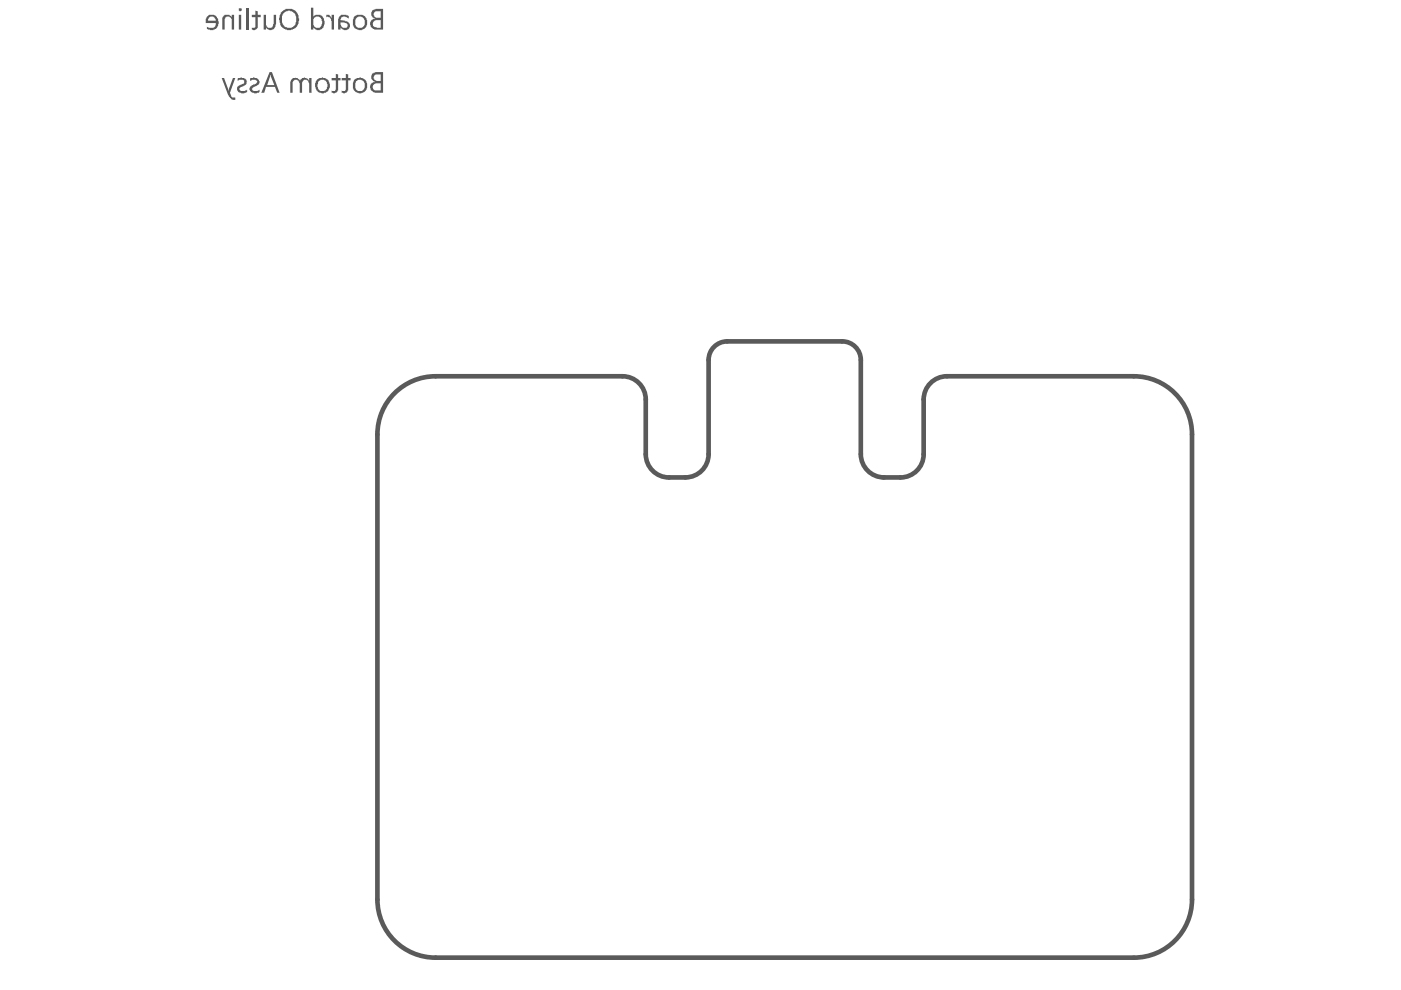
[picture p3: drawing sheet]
<svg xmlns="http://www.w3.org/2000/svg" width="297mm" height="210mm" viewBox="0 0 297 210" stroke-linecap="round" stroke-linejoin="round" font-family="sans-serif">
<path d="M92.4 79.8h39.6M150.2 76.3v20M154.2 72.4h24.4M182.5 76.3v20M200.8 79.8h39.6M80 92.1v98.6M136.9 84.7v11.6M195.8 84.7v11.6M252.7 92.1v98.6M141.8 101.2h3.5M187.3 101.2h3.6M92.4 203h148" fill="none" stroke="#5a5a5a" stroke-width=".99"/>
<g fill="#5a5a5a">
<path d="M69.2 3.1a.57 .57 0 0 1 .9 .4l.2 .3v-.7h.5v3.2h-.5v-1.8l-.2-.7-.5-.2v-.1l-.4 .1z"/>
<path d="M55.9 3.1h.5v1.9a.88 .88 0 0 0 .5 .8 .88 .88 0 0 0 .9 0l.2-.8v-1.9h.5v2l-.1 .2a1.04 1.04 0 0 1-1.5 1l-.5-.5v.5h-.5z"/>
<path d="M54.1 2.3l.5 .1v.7h.7v.5h-.7v1.8a.83 .83 0 0 1-.3 .8 .83 .83 0 0 1-.9 .1v-.4a.51 .51 0 0 0 .7-.4v-1.9h-.7v-.5h.7z"/>
<path d="M52.3 1.6h.5v4.7h-.5z"/>
<path d="M47.3 3.5a1.23 1.23 0 0 1 1.8 .1v-.5h.5v3.2h-.5v-1.8a.82 .82 0 0 0-.4-.9 .82 .82 0 0 0-.9 .2l-.2 .2v2.3h-.5v-2.5z"/>
<path d="M79.3 2.6l.3-.2h1.1v1.4h-.7a.48 .48 0 0 1-.7-.5h-.1zM79.2 4.5l.4-.2h1.1v1.6h-.9v-.1a.74 .74 0 0 1-.7-.4 .74 .74 0 0 1 .1-.9zM79 2.1a1.11 1.11 0 0 0 .3 1.8h.2l-.2 .1a1.08 1.08 0 0 0-.9 1.1 1.08 1.08 0 0 0 .9 1v.2h1.9v-4.4h-1.6v.1z"/>
<path d="M75.5 3.9a1 1 0 0 1 .9-.4 1 1 0 0 1 .8 .8h.1v.2a1.07 1.07 0 0 1-.6 1.3 1.07 1.07 0 0 1-1.4-.5zM75.1 3.5a2.94 2.94 0 0 0 0 2.4 1.62 1.62 0 0 0 1.9 .3 1.62 1.62 0 0 0 .8-1.7 1.58 1.58 0 0 0-1-1.3 1.58 1.58 0 0 0-1.6 .3z"/>
<path d="M72.2 4.8h.9v.1a.56 .56 0 0 1 .6 .7 .56 .56 0 0 1-.9 .3l-.5-.4zM71.8 3.6l-.1 .4v2.3h.5v-.5a1.04 1.04 0 0 0 1.2 .6 1.04 1.04 0 0 0 .8-1.1l-.4-.7-1.6-.3a.77 .77 0 0 1 .5-.8 .77 .77 0 0 1 .9 .3l.4 .1v-.5l-.6-.1v-.2h-1.1z"/>
<path d="M65.9 1.6v4.7h.5v-.5a1.21 1.21 0 0 0 1.3 .6 1.21 1.21 0 0 0 1-1l.1-.3v-.7h-.1a1.09 1.09 0 0 0-1-1.3h-.3a.79 .79 0 0 0-1 .5v-2zM66.6 3.8a1.1 1.1 0 0 1 1.2-.1 1.1 1.1 0 0 1 .5 1.1l-.1 .5a.86 .86 0 0 1-.8 .6 .86 .86 0 0 1-.8-.5l-.2-.1z"/>
<path d="M59.9 3h.1a1.51 1.51 0 0 1 1.9-.6 1.51 1.51 0 0 1 .9 1.7v.2a1.51 1.51 0 0 1-.9 1.5 1.51 1.51 0 0 1-1.7-.4 2.56 2.56 0 0 1-.3-2.3zM59.5 2.6v.3a1.78 1.78 0 0 0-.1 2 1.51 1.51 0 0 0 1.4 1.4 1.97 1.97 0 0 0 2.5-1.8 2.13 2.13 0 0 0-2.5-2.6h-.3z"/>
<path d="M50.6 1.8a.41 .41 0 0 0 .2 .5 .41 .41 0 0 0 .5 0 .41 .41 0 0 0-.2-.5 .41 .41 0 0 0-.5 0zM50.6 3.1v3.2h.5v-3.2z"/>
<path d="M44.2 3.8l.5-.3a.51 .51 0 0 1 .8 .4h.1l.1 .5h-1.6zM43.9 3.5l-.3 .5v.9h2.3h-.2a1.01 1.01 0 0 1-.5 1 1.01 1.01 0 0 1-1.1-.1l-.2-.2v.4a1.45 1.45 0 0 0 2.2-.4 1.58 1.58 0 0 0-.1-1.8 1.41 1.41 0 0 0-2.1-.3z"/>
</g>
<path d="M92.4 79.8a12.3 12.3 0 0 0-12.4 12.3M132 79.8a4.9 4.9 0 0 1 4.9 4.9M154.2 72.4a3.9 3.9 0 0 0-4 3.9M178.6 72.4a3.9 3.9 0 0 1 3.9 3.9M200.8 79.8a4.9 4.9 0 0 0-5 4.9M240.4 79.8a12.3 12.3 0 0 1 12.3 12.3M136.9 96.3a4.9 4.9 0 0 0 4.9 4.9M150.2 96.3a4.9 4.9 0 0 1-4.9 4.9M182.5 96.3a4.9 4.9 0 0 0 4.9 4.9M195.8 96.3a4.9 4.9 0 0 1-4.9 4.9M80 190.7a12.3 12.3 0 0 0 12.4 12.3M252.7 190.7a12.3 12.3 0 0 1-12.3 12.3" fill="none" stroke="#5a5a5a" stroke-width=".99"/>
<g fill="#5a5a5a">
<path d="M72.4 16.5h.9v-.8l.5 .1v.7h.5v.5h-.5v1.8a.98 .98 0 0 1-1.4 .9v-.5l.4 .1a.44 .44 0 0 0 .5-.5v-1.8h-.9z"/>
<path d="M70.3 16.5h.9v-.8l.5 .1v.7h.5v.5h-.5v1.8a.98 .98 0 0 1-1.4 .9v-.5l.4 .1a.44 .44 0 0 0 .5-.5v-1.8h-.9z"/>
<path d="M61.8 16.8l.2-.1a1.15 1.15 0 0 1 1.7 .5 .99 .99 0 0 1 .8-.7 .99 .99 0 0 1 .9 .4l.2 .1v-.5h.5v3.2h-.5v-2l-.2-.2a.69 .69 0 0 0-.7-.6 .69 .69 0 0 0-.7 .8v2h-.5v-2l-.1-.2a.7 .7 0 0 0-.8-.6 .7 .7 0 0 0-.6 .9v1.9h-.5v-2.4h.2z"/>
<path d="M53 16.7l.3-.2a1.87 1.87 0 0 1 1.6 .4v.3h.1l-.1 .7-1 .5a.5 .5 0 0 0-.4 .8l1.1 .1 .4-.3v.5a1.44 1.44 0 0 1-2.1-.5 1.07 1.07 0 0 1 1.1-1.1v-.1a.46 .46 0 0 0 .5-.5 .46 .46 0 0 0-.6-.4h-.5l-.4 .3z"/>
<path d="M50.4 16.7l.5-.2a1.17 1.17 0 0 1 1.4 .5v.2a.88 .88 0 0 1-.9 1.1v.1a.5 .5 0 0 0-.6 .6 1.44 1.44 0 0 0 1.6 0v.5a1.5 1.5 0 0 1-2-.2l-.1-.1a1.09 1.09 0 0 1 1-1.3 .56 .56 0 0 0 .4-.7 .56 .56 0 0 0-.8-.3l-.5 .3z"/>
<path d="M47 16.5h.5l.9 2.7h.1l.9-2.7h.5l-1.1 3.2 .2 .6a.68 .68 0 0 0 .9 .4v.5h-.6l-.5-.4-.4-.6z"/>
<path d="M79.3 16l.3-.2h1.1v1.4h-.6a.87 .87 0 0 1-.9-.8zM79.1 18l.5-.3h1.1v1.5h-.7a.68 .68 0 0 1-.9-.7h-.1zM78.8 15.7v.1a1.04 1.04 0 0 0 .7 1.5v.1a1.04 1.04 0 0 0-.9 1.5l.5 .6 .4 .2h1.7v-4.4h-1.6z"/>
<path d="M75.5 17.3a1.16 1.16 0 0 1 1.5-.1 1.16 1.16 0 0 1 .2 1.6 1.04 1.04 0 0 1-1.3 .5 1.04 1.04 0 0 1-.6-1.4zM75.1 16.9a2.63 2.63 0 0 0 0 2.3 1.62 1.62 0 0 0 2.6-.2 1.62 1.62 0 0 0-1-2.5l-.5-.1v.1h-.5z"/>
<path d="M67.6 17.2a1.06 1.06 0 0 1 1.7 .5l.1 .1v.6h-.1a.95 .95 0 0 1-.7 .9 .95 .95 0 0 1-1-.4l-.3-.5zM67.1 17a2 2 0 0 0 .3 2.5h.2a1.6 1.6 0 0 0 1.8-.2 1.6 1.6 0 0 0 .4-1.8l-.1-.2a1.21 1.21 0 0 0-1.5-.8h-.5z"/>
<path d="M57.3 15.9l.1-.1v.4l.8 1.8h-1.5zM57.2 15.3l-1.8 4.4h.6l.4-1.3h1.9l.5 1.3h.5l-1.6-4.4z"/>
</g>
</svg>
